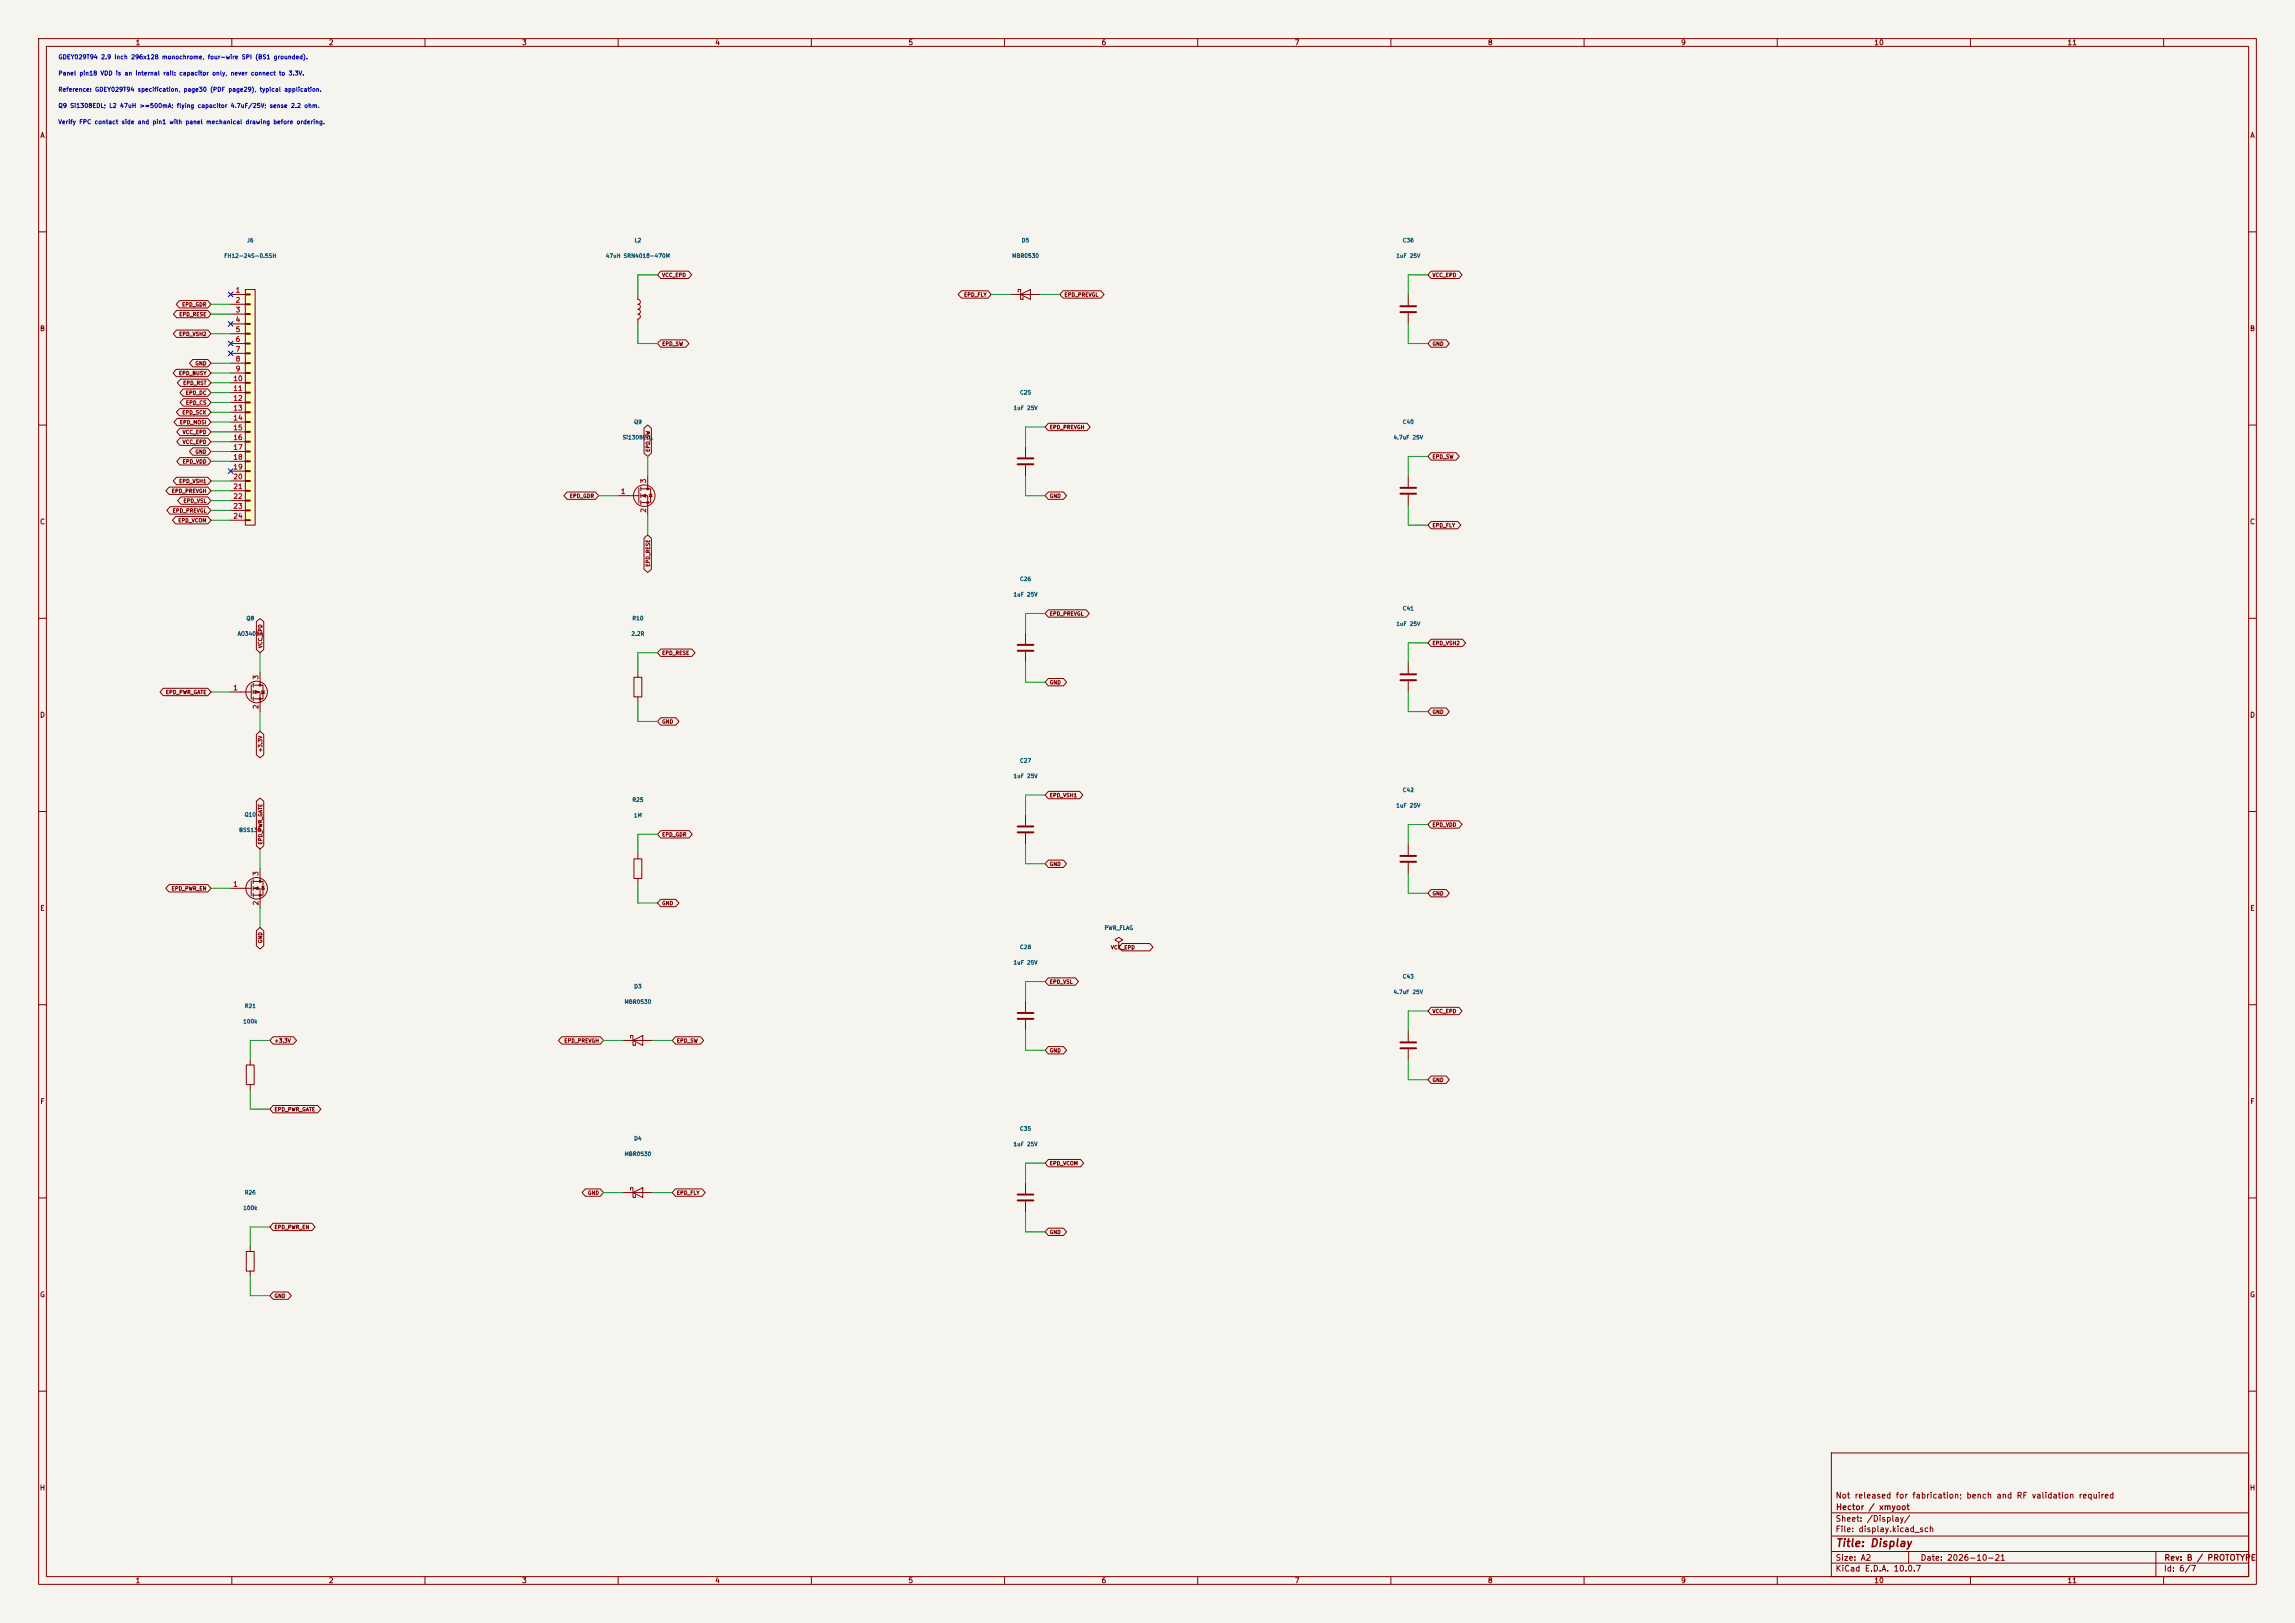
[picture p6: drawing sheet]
<svg xmlns="http://www.w3.org/2000/svg" width="594mm" height="420mm" viewBox="0 0 594 420" stroke-linecap="round" stroke-linejoin="round" font-family="sans-serif">
<defs><g id="words">
<text font-size="2" fill="#840000" x="475" y="400.8">Title: Display</text>
<g font-size="1.5" fill="#840000">
<text x="475" y="388.1">Not released for fabrication; bench and RF validation required</text>
<text x="475" y="394.1">Sheet: /Display/</text>
<text x="475.1" y="391.1">Hector / xmyoot</text>
<text x="475" y="396.8">File: display.kicad_sch</text>
<text x="475" y="407">KiCad E.D.A. 10.0.7</text>
<text x="475" y="404.2">Size: A2</text>
<text x="497" y="404.2">Date: 2026-10-21</text>
<text x="560" y="407">Id: 6/7</text>
<text x="560.1" y="404.2">Rev: B / PROTOTYPE</text>
</g>
<g font-size="1.3" fill="#840000">
<text x="35" y="12">1</text>
<text x="85" y="12">2</text>
<text x="135" y="12">3</text>
<text x="185" y="12">4</text>
<text x="235" y="12">5</text>
<text x="285" y="12">6</text>
<text x="335" y="12">7</text>
<text x="385" y="12">8</text>
<text x="435" y="12">9</text>
<text x="485" y="12">10</text>
<text x="535" y="12">11</text>
<text x="10.3" y="36">A</text>
<text x="582.3" y="36">A</text>
<text x="10.2" y="86">B</text>
<text x="582.2" y="86">B</text>
<text x="10.2" y="136">C</text>
<text x="582.2" y="136">C</text>
<text x="10.2" y="186">D</text>
<text x="582.2" y="186">D</text>
<text x="10.3" y="236">E</text>
<text x="582.3" y="236">E</text>
<text x="10.3" y="286">F</text>
<text x="582.3" y="286">F</text>
<text x="10.2" y="336">G</text>
<text x="582.2" y="336">G</text>
<text x="10.2" y="386">H</text>
<text x="582.2" y="386">H</text>
<text x="35" y="410">1</text>
<text x="85" y="410">2</text>
<text x="135" y="410">3</text>
<text x="185" y="410">4</text>
<text x="235" y="410">5</text>
<text x="285" y="410">6</text>
<text x="335" y="410">7</text>
<text x="385" y="410">8</text>
<text x="435" y="410">9</text>
<text x="485" y="410">10</text>
<text x="535" y="410">11</text>
</g>
<g font-size="1.3" fill="#a90000">
<text x="60.9" y="76.1">1</text>
<text x="60.9" y="78.6">2</text>
<text x="60.9" y="81.1">3</text>
<text x="60.9" y="83.7">4</text>
<text x="60.9" y="86.2">5</text>
<text x="60.9" y="88.8">6</text>
<text x="60.9" y="91.3">7</text>
<text x="60.9" y="93.8">8</text>
<text x="60.3" y="98.9">10</text>
<text x="60.3" y="101.5">11</text>
<text x="60.9" y="96.4">9</text>
<text x="60.3" y="104">12</text>
<text x="60.3" y="106.5">13</text>
<text x="60.3" y="109.1">14</text>
<text x="60.3" y="111.6">15</text>
<text x="60.3" y="114.2">16</text>
<text x="60.3" y="116.7">17</text>
<text x="60.3" y="119.2">18</text>
<text x="60.3" y="121.8">19</text>
<text x="60.3" y="124.3">20</text>
<text x="167.5" y="125.2" transform="rotate(-90 167.5 125.2)">3</text>
<text x="60.3" y="126.9">21</text>
<text x="60.3" y="129.4">22</text>
<text x="60.3" y="131.9">23</text>
<text x="160.6" y="128.1">1</text>
<text x="60.3" y="134.5">24</text>
<text x="167.5" y="132.8" transform="rotate(-90 167.5 132.8)">2</text>
<text x="60.2" y="178.9">1</text>
<text x="67.2" y="176" transform="rotate(-90 67.2 176)">3</text>
<text x="67.2" y="183.6" transform="rotate(-90 67.2 183.6)">2</text>
<text x="67.2" y="226.8" transform="rotate(-90 67.2 226.8)">3</text>
<text x="60.2" y="229.7">1</text>
<text x="67.2" y="234.4" transform="rotate(-90 67.2 234.4)">2</text>
</g>
<g font-size="1.1" fill="#0000c2">
<text x="15" y="15.6">GDEY029T94 2.9 inch 296x128 monochrome, four-wire SPI (BS1 grounded).</text>
<text x="15" y="24">Reference: GDEY029T94 specification, page30 (PDF page29), typical application.</text>
<text x="15" y="19.8">Panel pin18 VDD is an internal rail: capacitor only, never connect to 3.3V.</text>
<text x="15" y="28.2">Q9 Si1308EDL; L2 47uH &gt;=500mA; flying capacitor 4.7uF/25V; sense 2.2 ohm.</text>
<text x="15" y="32.4">Verify FPC contact side and pin1 with panel mechanical drawing before ordering.</text>
</g>
<g font-size="1" fill="#006464">
<text x="63.8" y="63">J6</text>
<text x="164.1" y="63">L2</text>
<text x="264.4" y="63">D5</text>
<text x="362.9" y="63">C36</text>
<text x="57.9" y="67">FH12-24S-0.5SH</text>
<text x="156.7" y="67">47uH SRN4018-470M</text>
<text x="261.9" y="67">MBR0530</text>
<text x="361.3" y="67">1uF 25V</text>
<text x="262.2" y="106.3">1uF 25V</text>
<text x="263.9" y="102.3">C25</text>
<text x="161" y="113.9">Si1308EDL</text>
<text x="164" y="109.9">Q9</text>
<text x="360.6" y="113.9">4.7uF 25V</text>
<text x="362.9" y="109.9">C40</text>
<text x="262.2" y="154.6">1uF 25V</text>
<text x="263.9" y="150.6">C26</text>
<text x="63.7" y="160.7">Q8</text>
<text x="163.5" y="160.7">R10</text>
<text x="362.9" y="158.2">C41</text>
<text x="61.4" y="164.7">AO3401A</text>
<text x="163.3" y="164.7">2.2R</text>
<text x="361.3" y="162.2">1uF 25V</text>
<text x="263.9" y="197.6">C27</text>
<text x="262.2" y="201.6">1uF 25V</text>
<text x="163.5" y="207.7">R25</text>
<text x="361.3" y="209.2">1uF 25V</text>
<text x="362.9" y="205.2">C42</text>
<text x="61.8" y="215.5">BSS138</text>
<text x="63.2" y="211.5">Q10</text>
<text x="164" y="211.7">1M</text>
<text x="263.9" y="245.8">C28</text>
<text x="285.7" y="240.9">PWR_FLAG</text>
<text x="262.2" y="249.8">1uF 25V</text>
<text x="164" y="256">D3</text>
<text x="360.6" y="257.5">4.7uF 25V</text>
<text x="362.9" y="253.5">C43</text>
<text x="63.2" y="261.1">R21</text>
<text x="161.5" y="260">MBR0530</text>
<text x="62.8" y="265.1">100k</text>
<text x="263.9" y="292.8">C35</text>
<text x="161.5" y="299.4">MBR0530</text>
<text x="164" y="295.4">D4</text>
<text x="262.2" y="296.8">1uF 25V</text>
<text x="63.2" y="309.3">R26</text>
<text x="62.8" y="313.3">100k</text>
</g>
<g font-size="1" fill="#840000">
<text x="171.3" y="71.9">VCC_EPD</text>
<text x="370.6" y="71.9">VCC_EPD</text>
<text x="249.4" y="77">EPD_FLY</text>
<text x="275.4" y="77">EPD_PREVGL</text>
<text x="46.3" y="82.1">EPD_RESE</text>
<text x="47" y="79.5">EPD_GDR</text>
<text x="46.2" y="87.1">EPD_VSH2</text>
<text x="171.3" y="89.7">EPD_SW</text>
<text x="370.6" y="89.7">GND</text>
<text x="50.5" y="94.8">GND</text>
<text x="46.2" y="97.3">EPD_BUSY</text>
<text x="47.3" y="99.8">EPD_RST</text>
<text x="47.1" y="107.5">EPD_SCK</text>
<text x="48" y="102.4">EPD_DC</text>
<text x="48" y="104.9">EPD_CS</text>
<text x="46.4" y="110">EPD_MOSI</text>
<text x="47.1" y="112.5">VCC_EPD</text>
<text x="271.6" y="111.3">EPD_PREVGH</text>
<text x="47.1" y="115.1">VCC_EPD</text>
<text x="50.5" y="117.6">GND</text>
<text x="168.4" y="117" transform="rotate(-90 168.4 117)">EPD_SW</text>
<text x="370.6" y="118.9">EPD_SW</text>
<text x="46.2" y="125.2">EPD_VSH1</text>
<text x="47.1" y="120.2">EPD_VDD</text>
<text x="44.3" y="127.8">EPD_PREVGH</text>
<text x="47.4" y="130.3">EPD_VSL</text>
<text x="147.3" y="129.1">EPD_GDR</text>
<text x="271.6" y="129.1">GND</text>
<text x="44.6" y="132.9">EPD_PREVGL</text>
<text x="46" y="135.4">EPD_VCOM</text>
<text x="370.6" y="136.7">EPD_FLY</text>
<text x="168.4" y="146.8" transform="rotate(-90 168.4 146.8)">EPD_RESE</text>
<text x="271.6" y="159.5">EPD_PREVGL</text>
<text x="68.1" y="167.8" transform="rotate(-90 68.1 167.8)">VCC_EPD</text>
<text x="370.6" y="167.2">EPD_VSH2</text>
<text x="171.3" y="169.7">EPD_RESE</text>
<text x="42.8" y="179.9">EPD_PWR_GATE</text>
<text x="271.6" y="177.3">GND</text>
<text x="370.6" y="184.9">GND</text>
<text x="171.3" y="187.5">GND</text>
<text x="68.1" y="194.7" transform="rotate(-90 68.1 194.7)">+3.3V</text>
<text x="271.6" y="206.5">EPD_VSH1</text>
<text x="370.6" y="214.1">EPD_VDD</text>
<text x="68.1" y="218.6" transform="rotate(-90 68.1 218.6)">EPD_PWR_GATE</text>
<text x="171.3" y="216.7">EPD_GDR</text>
<text x="271.6" y="224.3">GND</text>
<text x="44.3" y="230.7">EPD_PWR_EN</text>
<text x="370.6" y="231.9">GND</text>
<text x="171.3" y="234.5">GND</text>
<text x="68.1" y="244.2" transform="rotate(-90 68.1 244.2)">GND</text>
<text x="287.4" y="245.9">VCC_EPD</text>
<text x="271.6" y="254.8">EPD_VSL</text>
<text x="370.6" y="262.4">VCC_EPD</text>
<text x="70.9" y="270">+3.3V</text>
<text x="145.9" y="270">EPD_PREVGH</text>
<text x="175.1" y="270">EPD_SW</text>
<text x="271.6" y="272.6">GND</text>
<text x="370.6" y="280.2">GND</text>
<text x="70.9" y="287.8">EPD_PWR_GATE</text>
<text x="271.6" y="301.8">EPD_VCOM</text>
<text x="152.1" y="309.4">GND</text>
<text x="175.1" y="309.4">EPD_FLY</text>
<text x="70.9" y="318.3">EPD_PWR_EN</text>
<text x="271.6" y="319.6">GND</text>
<text x="70.9" y="336.1">GND</text>
</g>
</g></defs>
<path d="M0 0h594v420h-594z" fill="#f5f4ef" stroke="#f5f4ef" stroke-width=".26"/>
<g fill="none" stroke="#840000" stroke-width=".26">
<path d="M10 10h574v400h-574zM12 12h570v396h-570zM60 10v2M110 10v2M160 10v2M210 10v2M260 10v2M310 10v2M360 10v2M410 10v2M460 10v2M510 10v2"/>
<path d="M560 10v2M10 60h2M165.1 76.2v1.3l.5 .2 .1 .4-.1 .5-.5 .2 .5 .1 .1 .5-.1 .4-.5 .2 .5 .2 .1 .5-.1 .4-.5 .2 .5 .2 .1 .4-.1 .5-.5 .2v1.2M582 60h2M10 110h2M265.4 115.6v2.8M582 110h2M160 128.3h5.4M165.4 126.4v3.8M165.9 126.5h2.5v3.5h-2.5M165.9 128.3h1.7v5.1M165.9 126v1"/>
<path d="M165.9 127.8v1M165.9 129.5v1.1M167.6 123.2v3.3M168 127.9h.8M168.4 127.9l.4 .6h-.8zM265.4 120.4v2.8M364.5 123.2v2.8M364.5 128v2.8M10 160h2M59.7 179.1h5.3M65 177.2v3.8M65.5 177.3h2.6v3.5h-2.6"/>
<path d="M65.5 179.1h1.8v5.1M65.5 176.8v1M65.5 178.6v1M67.3 174v3.3M67.7 178.8h.8l-.4 .7zM68.6 179.3l-1 .3M164.1 175.3h2v5h-2zM165.1 174v1.3M364.5 171.5v2.7M364.5 176.3v2.8M582 160h2M65.5 180.3v1.1"/>
<path d="M165.1 180.3v1.3M10 210h2M265.4 210.8v2.8M265.4 215.6v2.8M364.5 218.4v2.8M582 210h2M59.7 229.9h5.3M65 228v3.8M65.5 228.1h2.6v3.5h-2.6M65.5 229.9h1.8v5.1M65.5 227.6v1M65.5 229.4v1"/>
<path d="M65.5 231.1v1.1M67.3 224.8v3.3M67.7 229.5h.8M68.1 229.5l.4 .6h-.8zM164.1 222.3h2v5h-2zM165.1 221v1.3M165.1 227.3v1.3M364.5 223.3v2.8M265.4 259.1v2.8M289.6 243.8l1-.6-1-.6-1.1 .6 1.1 .6v1.3M289.6 245.1h.1M10 260h2"/>
<path d="M63.8 275.6h2v5.1h-2zM64.8 274.3v1.3M161.3 269.2h7.6M163.2 268.6v-.6h.6v2.5h.7v-.6M163.8 269.2l2.6-1.2v2.5zM265.4 263.9v2.8M364.5 266.7v2.8M364.5 271.5v2.8M582 260h2M64.8 280.7v1.2M10 310h2M161.3 308.6h7.6"/>
<path d="M163.2 308v-.7h.6v2.6h.7v-.7M163.8 308.6l2.6-1.3v2.6zM265.4 306.1v2.8M265.4 310.9v2.8M582 310h2M63.8 323.9h2v5h-2zM64.8 322.6v1.3M64.8 328.9v1.3M10 360h2M474 376h108v32h-108zM582 360h2M474 397.5h108"/>
<path d="M474 391.5h108M60 408v2M110 408v2M160 408v2M210 408v2M260 408v2M310 408v2M360 408v2M410 408v2M460 408v2M474 404.5h108M474 401.5h108"/>
<path d="M494 401.5v3M510 408v2M558 401.5v6.5M560 408v2"/>
<circle cx="166.8" cy="128.3" r="2.79"/>
<circle cx="66.4" cy="179.1" r="2.79"/>
<circle cx="66.4" cy="229.9" r="2.79"/>
</g>
<g fill="none" stroke="#840000" stroke-width=".51">
<path d="M263.4 118.6h4.1M263.4 120.1h4.1M362.5 126.2h4M362.5 127.8h4M362.5 174.5h4M362.5 176h4M263.4 213.9h4.1M263.4 215.4h4.1M362.5 221.5h4M362.5 223h4M263.4 262.1h4.1M263.4 263.7h4.1"/>
<path d="M362.5 269.7h4M362.5 271.3h4M263.4 309.1h4.1M263.4 310.6h4.1"/>
</g>
<g fill="#840000" stroke="#840000" stroke-width=".26">
<path d="M65.8 229.9l1-.4v.8z"/>
<path d="M66 178.7l1.1 .4-1.1 .4z"/>
<path d="M166.1 128.3l1-.4v.8z"/>
<circle cx="67.3" cy="228.1" r=".25"/>
<circle cx="67.3" cy="231.6" r=".25"/>
<circle cx="67.3" cy="177.3" r=".25"/>
<circle cx="67.3" cy="180.8" r=".25"/>
<circle cx="167.6" cy="126.5" r=".25"/>
<circle cx="167.6" cy="130" r=".25"/>
</g>
<path d="M63.5 74.9h2.5v61h-2.5z" fill="#ffffc2"/>
<g fill="none" stroke="#840000" stroke-width=".26">
<path d="M46.4 77.8h7.4l.8 .9-.8 1h-7.4l-.8-1zM59.7 76.2h3.8M59.7 78.7h3.8M63.5 74.9h2.5v61h-2.5zM63.5 76.1h1.3v.2h-1.3zM63.5 78.6h1.3v.3h-1.3zM171 70.2h7.2l.8 .9-.8 1h-7.2l-.8-1zM248.8 75.2h6.9l.8 1-.8 1h-6.9l-.8-1zM261.6 76.2h7.6M263.5 75.6v-.7h.7v2.6h.6v-.7M264.2 76.2l2.5-1.3v2.6zM275.2 75.2h9.7l.9 1-.9 1h-9.7l-.9-1z"/>
<path d="M364.5 76.2v2.8M370.4 70.2h7.2l.8 .9-.8 1h-7.2l-.8-1zM45.6 95.6h8.2l.8 .9-.8 1h-8.2l-.8-1zM45.7 85.4h8.1l.8 1-.8 .9h-8.1l-.9-.9zM45.7 80.3h8.1l.8 1-.8 .9h-8.1l-.8-.9zM46.7 98.1h7.1l.8 1-.8 .9h-7.1l-.8-.9zM49.9 93h3.9l.8 1-.8 .9h-3.9l-.8-.9zM59.7 81.3h3.8M59.7 83.8h3.8M59.7 86.4h3.8M59.7 88.9h3.8M59.7 91.4h3.8"/>
<path d="M59.7 94h3.8M59.7 96.5h3.8M59.7 99.1h3.8M63.5 81.2h1.3v.2h-1.3zM63.5 83.7h1.3v.2h-1.3zM63.5 86.2h1.3v.3h-1.3zM63.5 88.8h1.3v.2h-1.3zM63.5 91.3h1.3v.3h-1.3zM63.5 93.9h1.3v.2h-1.3zM63.5 96.4h1.3v.2h-1.3zM63.5 98.9h1.3v.3h-1.3zM171 87.9h6.5l.8 1-.8 1h-6.5l-.8-1z"/>
<path d="M364.5 81v2.8M370.4 87.9h3.9l.8 1-.8 1h-3.9l-.8-1zM45.9 108.3h7.9l.8 .9-.8 1h-7.9l-.9-1zM46.5 105.7h7.3l.8 1-.8 .9h-7.3l-.8-.9zM46.6 110.8h7.2l.8 1-.8 .9h-7.2l-.8-.9zM46.6 113.3h7.2l.8 1-.8 1h-7.2l-.8-1zM46.6 118.4h7.2l.8 1-.8 .9h-7.2l-.8-.9zM47.4 100.6h6.4l.8 1-.8 1h-6.4l-.8-1zM47.4 103.2h6.4l.8 .9-.8 1h-6.4l-.8-1zM49.9 115.9h3.9l.8 .9-.8 1h-3.9l-.8-1zM59.7 101.6h3.8M59.7 104.1h3.8"/>
<path d="M59.7 106.7h3.8M59.7 109.2h3.8M59.7 111.8h3.8M59.7 114.3h3.8M59.7 116.8h3.8M59.7 119.4h3.8M63.5 101.5h1.3v.2h-1.3zM63.5 104h1.3v.3h-1.3zM63.5 106.6h1.3v.2h-1.3zM63.5 109.1h1.3v.2h-1.3zM63.5 111.6h1.3v.3h-1.3zM63.5 114.2h1.3v.2h-1.3z"/>
<path d="M63.5 116.7h1.3v.3h-1.3zM63.5 119.3h1.3v.2h-1.3zM166.7 110.8l.9-.8 1 .8v6.5l-1 .8-.9-.8zM271.3 109.5h10l.9 1-.9 .9h-10l-.8-.9zM370.4 117.2h6.5l.8 .9-.8 1h-6.5l-.8-1zM43.8 126h10l.8 1-.8 1h-10l-.9-1zM44 131.1h9.8l.8 1-.8 .9h-9.8l-.8-.9zM45.5 133.7h8.3l.8 .9-.8 1h-8.3l-.9-1zM45.7 123.5h8.1l.8 1-.8 .9h-8.1l-.9-.9zM46.8 128.6h7l.8 .9-.8 1h-7l-.8-1zM59.7 121.9h3.8M59.7 124.5h3.8"/>
<path d="M59.7 127h3.8M59.7 129.5h3.8M59.7 132.1h3.8M59.7 134.6h3.8M63.5 121.8h1.3v.2h-1.3zM63.5 124.3h1.3v.3h-1.3zM63.5 126.9h1.3v.2h-1.3zM63.5 129.4h1.3v.3h-1.3zM63.5 132h1.3v.2h-1.3zM63.5 134.5h1.3v.2h-1.3zM146.8 127.3h7.3l.8 1-.8 .9h-7.3l-.9-.9zM166.7 139.3l.9-.9 1 .9v8l-1 .8-.9-.8z"/>
<path d="M271.3 127.3h3.9l.9 1-.9 .9h-3.9l-.8-.9zM370.4 134.9h6.9l.8 1-.8 .9h-6.9l-.8-.9zM271.3 157.8h9.8l.8 1-.8 .9h-9.8l-.8-.9zM42.2 178.1h11.6l.8 1-.8 .9h-11.6l-.8-.9zM66.4 160.9l.9-.8 1 .8v7.2l-1 .8-.9-.8zM171 168h8.1l.8 .9-.8 1h-8.1l-.8-1zM265.4 163.8v2.8M265.4 168.7v2.8M271.3 175.6h3.9l.9 .9-.9 1h-3.9l-.8-1zM370.4 165.4h8.1l.8 1-.8 .9h-8.1l-.8-.9zM66.4 190.1l.9-.9 1 .9v5.2l-1 .8-.9-.8zM171 185.7h3.9l.8 1-.8 .9h-3.9l-.8-.9z"/>
<path d="M370.4 183.2h3.9l.8 1-.8 .9h-3.9l-.8-.9zM66.4 207.3l.9-.8 1 .8v11.6l-1 .8-.9-.8zM171 214.9h7.3l.9 1-.9 1h-7.3l-.8-1zM271.3 204.8h8.1l.9 .9-.9 1h-8.1l-.8-1zM370.4 212.4h7.2l.8 1-.8 .9h-7.2l-.8-.9zM43.7 228.9h10.1l.8 1-.8 .9h-10.1l-.8-.9zM171 232.7h3.9l.8 1-.8 .9h-3.9l-.8-.9zM271.3 222.6h3.9l.9 .9-.9 1h-3.9l-.8-1zM370.4 230.2h3.9l.8 .9-.8 1h-3.9l-.8-1zM66.4 240.9l.9-.9 1 .9v3.9l-1 .8-.9-.8zM271.3 253h7l.8 1-.8 1h-7l-.8-1zM290.4 244.2h7.2l.8 .9-.8 1h-7.2l-.8-1z"/>
<path d="M70.7 268.3h5.2l.9 .9-.9 1h-5.2l-.9-1zM145.4 268.3h10l.8 .9-.8 1h-10l-.9-1zM174.8 268.3h6.5l.8 .9-.8 1h-6.5l-.8-1zM271.3 270.8h3.9l.9 1-.9 .9h-3.9l-.8-.9zM370.4 278.4h3.9l.8 1-.8 1h-3.9l-.8-1zM370.4 260.7h7.2l.8 .9-.8 1h-7.2l-.8-1zM70.7 286.1h11.5l.9 .9-.9 1h-11.5l-.9-1zM70.7 316.5h10l.9 1-.9 1h-10l-.9-1zM151.5 307.7h3.9l.8 .9-.8 1h-3.9l-.8-1zM174.8 307.7h6.9l.8 .9-.8 1h-6.9l-.8-1zM271.3 300h8.4l.8 1-.8 .9h-8.4l-.8-.9zM271.3 317.8h3.9l.9 1-.9 .9h-3.9l-.8-.9z"/>
<path d="M70.7 334.3h3.9l.8 1-.8 .9h-3.9l-.9-.9z"/>
</g>
<path d="M362.5 79.2h4M362.5 80.8h4M263.4 166.9h4.1M263.4 168.4h4.1" fill="none" stroke="#840000" stroke-width=".51"/>
<g fill="none" stroke="#009600" stroke-width=".26">
<path d="M54.6 78.7h5.1M170.2 71.1h-5.1v5.1M256.5 76.2h5.1M269.2 76.2h5.1M369.6 71.1h-5.1v5.1M54.6 99.1h5.1M54.6 96.5h5.1M54.6 94h5.1M54.6 86.4h5.1M54.6 81.3h5.1M165.1 83.8v5.1h5.1M364.5 83.8v5.1h5.1"/>
<path d="M54.6 119.4h5.1M54.6 116.8h5.1M54.6 114.3h5.1M54.6 111.8h5.1M54.6 109.2h5.1M54.6 106.7h5.1M54.6 104.1h5.1M54.6 101.6h5.1M167.6 118.1v5.1M270.5 110.5h-5.1v5.1M369.6 118.1h-5.1v5.1M54.6 134.6h5.1"/>
<path d="M54.6 132.1h5.1M54.6 129.5h5.1M54.6 127h5.1M54.6 124.5h5.1M154.9 128.3h5.1M167.6 133.4v5M265.4 123.2v5.1h5.1M364.5 130.8v5.1h5.1M270.5 158.8h-5.1v5M54.6 179.1h5.1M67.3 168.9v5.1M170.2 168.9h-5.1v5.1"/>
<path d="M265.4 171.5v5h5.1M364.5 179.1v5.1h5.1M369.6 166.4h-5.1v5.1M67.3 184.2v5M165.1 181.6v5.1h5.1M67.3 219.7v5.1M170.2 215.9h-5.1v5.1M265.4 218.4v5.1h5.1M270.5 205.7h-5.1v5.1M369.6 213.4h-5.1v5M54.6 229.9h5.1M67.3 235v5"/>
<path d="M165.1 228.6v5.1h5.1M364.5 226.1v5h5.1M270.5 254h-5.1v5.1M69.8 269.2h-5v5.1M156.2 269.2h5.1M168.9 269.2h5.1M265.4 266.7v5.1h5.1M364.5 274.3v5.1h5.1M369.6 261.6h-5.1v5.1M64.8 281.9v5.1h5M69.8 317.5h-5v5.1M156.2 308.6h5.1"/>
<path d="M168.9 308.6h5.1M265.4 313.7v5.1h5.1M270.5 301h-5.1v5.1M64.8 330.2v5.1h5"/>
</g>
<path d="M59.1 75.6l1.2 1.2M60.3 75.6l-1.2 1.2M59.1 83.2l1.2 1.2M59.1 90.8l1.2 1.2M59.1 88.3l1.2 1.2M60.3 83.2l-1.2 1.2M60.3 90.8l-1.2 1.2M60.3 88.3l-1.2 1.2M59.1 121.3l1.2 1.2M60.3 121.3l-1.2 1.2" fill="none" stroke="#000084" stroke-width=".26"/>
<use href="#words"/>
</svg>
